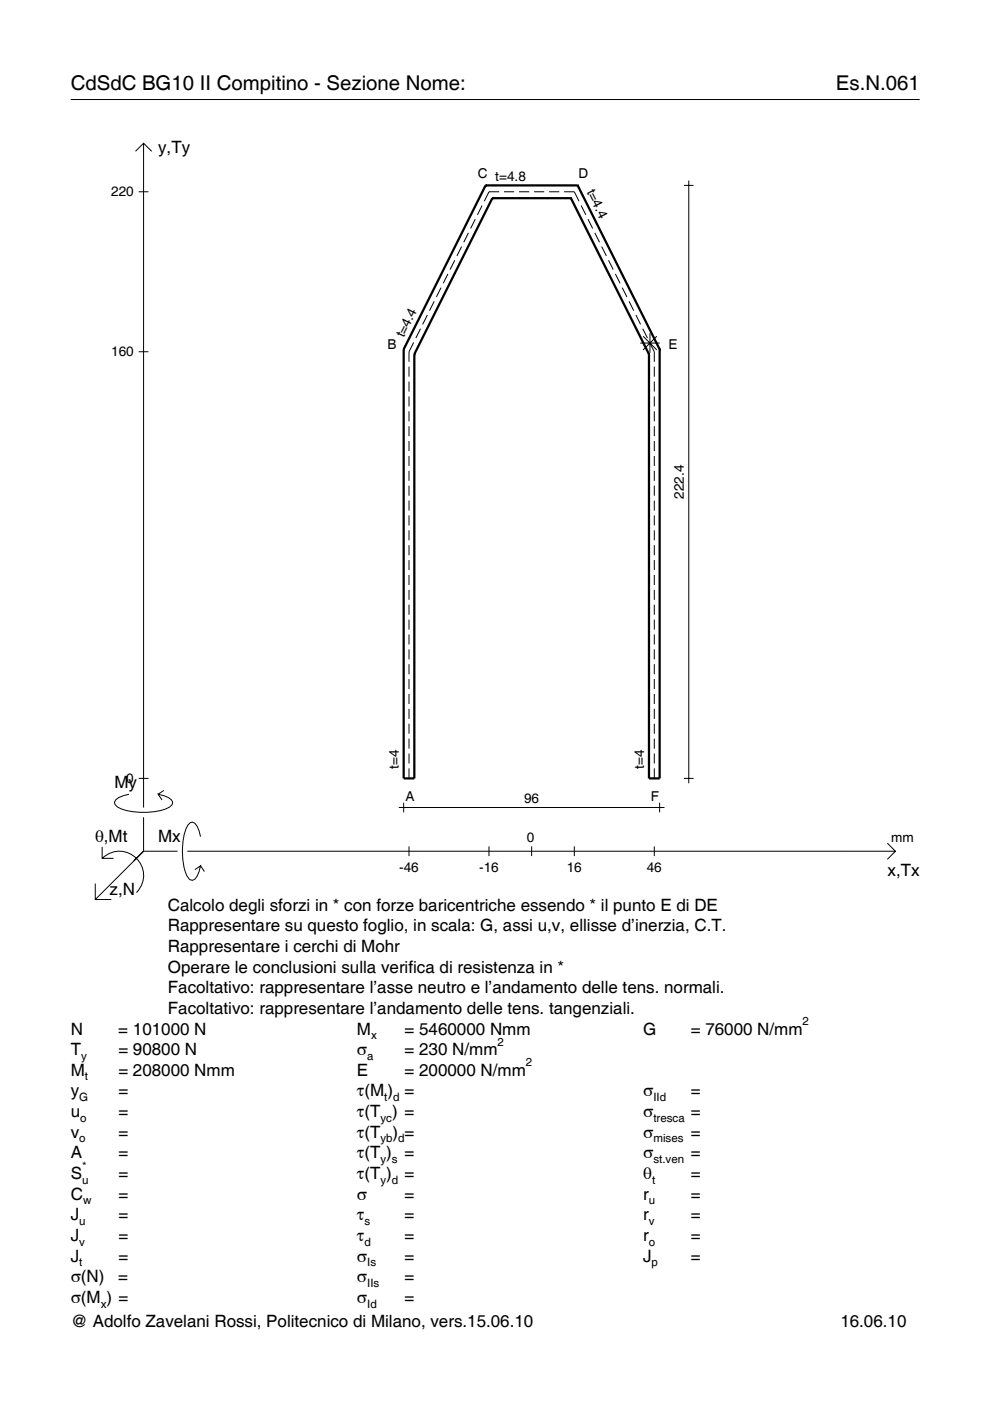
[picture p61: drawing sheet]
<svg xmlns="http://www.w3.org/2000/svg" width="210mm" height="297mm" viewBox="0 0 210 297" stroke-linecap="round" stroke-linejoin="round" font-family="sans-serif">
<defs><g id="words">
<g font-size="4.3">
<text x="15" y="19">CdSdC BG10 II Compitino - Sezione Nome:</text>
<text x="177.2" y="19">Es.N.061</text>
</g>
<g font-size="3.6">
<text x="33.5" y="32.4">y,Ty</text>
<text x="24.3" y="167.1">My</text>
<text x="20.1" y="178.4">θ,Mt</text>
<text x="33.5" y="178.4">Mx</text>
<text x="188.2" y="185.6">x,Tx</text>
<text x="23.2" y="189.7">z,N</text>
<text x="35.6" y="193.1">Calcolo degli sforzi in * con forze baricentriche essendo * il punto E di DE</text>
<text x="35.6" y="197.5">Rappresentare su questo foglio, in scala: G, assi u,v, ellisse d’inerzia, C.T.</text>
<text x="35.6" y="201.8">Rappresentare i cerchi di Mohr</text>
<text x="35.6" y="206.2">Operare le conclusioni sulla verifica di resistenza in *</text>
<text x="35.6" y="210.6">Facoltativo: rappresentare l’asse neutro e l’andamento delle tens. normali.</text>
<text x="35.6" y="215">Facoltativo: rappresentare l’andamento delle tens. tangenziali.</text>
<text x="15" y="219.3">N</text>
<text x="25.1" y="219.3">= 101000 N</text>
<text x="75.7" y="219.3">M</text>
<text x="85.8" y="219.3">= 5460000 Nmm</text>
<text x="136.4" y="219.3">G</text>
<text x="146.5" y="219.3">= 76000 N/mm</text>
<text x="15" y="223.7">T</text>
<text x="25.1" y="223.7">= 90800 N</text>
<text x="75.7" y="223.7">σ</text>
<text x="85.8" y="223.7">= 230 N/mm</text>
<text x="15" y="232.5">y</text>
<text x="15" y="228.1">M</text>
<text x="25.1" y="232.5">=</text>
<text x="25.1" y="228.1">= 208000 Nmm</text>
<text x="75.7" y="232.5">τ(M ) =</text>
<text x="75.7" y="228.1">E</text>
<text x="85.8" y="228.1">= 200000 N/mm</text>
<text x="136.4" y="232.5">σ</text>
<text x="146.5" y="232.5">=</text>
<text x="15" y="236.8">u</text>
<text x="25.1" y="236.8">=</text>
<text x="75.7" y="236.8">τ(T ) =</text>
<text x="136.4" y="236.8">σ</text>
<text x="146.5" y="236.8">=</text>
<text x="15" y="241.2">v</text>
<text x="15" y="245.6">A</text>
<text x="25.1" y="241.2">=</text>
<text x="25.1" y="245.6">=</text>
<text x="75.7" y="245.6">τ(T )</text>
<text x="75.7" y="241.2">τ(T</text>
<text x="83.3" y="241.2">) =</text>
<text x="85.8" y="245.6">=</text>
<text x="136.4" y="241.2">σ</text>
<text x="136.4" y="245.6">σ</text>
<text x="146.5" y="241.2">=</text>
<text x="146.5" y="245.6">=</text>
<text x="15" y="250">S</text>
<text x="25.1" y="250">=</text>
<text x="75.7" y="250">τ(T )</text>
<text x="85.8" y="250">=</text>
<text x="136.4" y="250">θ</text>
<text x="146.5" y="250">=</text>
<text x="15" y="254.3">C</text>
<text x="25.1" y="254.3">=</text>
<text x="75.7" y="254.3">σ</text>
<text x="85.8" y="254.3">=</text>
<text x="136.4" y="254.3">r</text>
<text x="146.5" y="254.3">=</text>
<text x="15" y="258.7">J</text>
<text x="15" y="263.1">J</text>
<text x="25.1" y="263.1">=</text>
<text x="25.1" y="258.7">=</text>
<text x="75.7" y="258.7">τ</text>
<text x="75.7" y="263.1">τ</text>
<text x="85.8" y="258.7">=</text>
<text x="85.8" y="263.1">=</text>
<text x="136.4" y="258.7">r</text>
<text x="136.4" y="263.1">r</text>
<text x="146.5" y="258.7">=</text>
<text x="146.5" y="263.1">=</text>
<text x="15" y="267.5">J</text>
<text x="25.1" y="267.5">=</text>
<text x="75.7" y="267.5">σ</text>
<text x="85.8" y="267.5">=</text>
<text x="136.4" y="267.5">J</text>
<text x="146.5" y="267.5">=</text>
<text x="15" y="271.8">σ(N)</text>
<text x="25.1" y="271.8">=</text>
<text x="75.7" y="271.8">σ</text>
<text x="85.8" y="271.8">=</text>
<text x="15" y="276.2">σ(M ) =</text>
<text x="15" y="281.4">@ Adolfo Zavelani Rossi, Politecnico di Milano, vers.15.06.10</text>
<text x="75.7" y="276.2">σ</text>
<text x="85.8" y="276.2">=</text>
<text x="178.2" y="281.4">16.06.10</text>
</g>
<g font-size="2.9">
<text x="23.6" y="41.7">220</text>
<text x="101.3" y="37.6">C t=4.8</text>
<text x="122.6" y="37.6">D</text>
<text x="124.3" y="40.7" transform="rotate(63 124.3 40.7)">t=4.4</text>
<text x="85.6" y="71.8" transform="rotate(-63 85.6 71.8)">t=4.4</text>
<text x="23.6" y="75.6">160</text>
<text x="82.2" y="73.9">B</text>
<text x="141.7" y="73.9">E</text>
<text x="145" y="105.8" transform="rotate(-90 145 105.8)">222.4</text>
<text x="26.8" y="166">0</text>
<text x="84.6" y="163" transform="rotate(-90 84.6 163)">t=4</text>
<text x="136.6" y="163" transform="rotate(-90 136.6 163)">t=4</text>
<text x="86" y="169.9">A</text>
<text x="111.1" y="170.2">96</text>
<text x="138" y="169.9">F</text>
<text x="111.7" y="178.4">0</text>
<text x="189" y="178.4">mm</text>
<text x="84.6" y="184.9">-46</text>
<text x="101.6" y="184.9">-16</text>
<text x="120.2" y="184.9">16</text>
<text x="137.1" y="184.9">46</text>
</g>
<g font-size="2.4">
<text x="78.7" y="220.3">x</text>
<text x="105.5" y="221.7">2</text>
<text x="170.2" y="217.3">2</text>
<text x="17.2" y="224.7">y</text>
<text x="77.9" y="224.7">a</text>
<text x="111.5" y="226.1">2</text>
<text x="16.8" y="233.5">G</text>
<text x="18" y="229.1">t</text>
<text x="81.5" y="233.5">t d</text>
<text x="138.5" y="233.5">IId</text>
<text x="17" y="237.8">o</text>
<text x="80.7" y="237.8">yc</text>
<text x="138.5" y="237.8">tresca</text>
<text x="16.8" y="242.2">o</text>
<text x="80.7" y="242.2">yb d</text>
<text x="138.5" y="242.2">mises</text>
<text x="17.4" y="251">u</text>
<text x="17.4" y="248">*</text>
<text x="80.7" y="246.6">y s</text>
<text x="80.7" y="251">y d</text>
<text x="138.2" y="251">t</text>
<text x="138.5" y="246.6">st.ven</text>
<text x="17.6" y="255.3">w</text>
<text x="137.6" y="255.3">u</text>
<text x="16.8" y="259.7">u</text>
<text x="77.3" y="259.7">s</text>
<text x="137.6" y="259.7">v</text>
<text x="16.8" y="268.5">t</text>
<text x="16.8" y="264.1">v</text>
<text x="77.3" y="264.1">d</text>
<text x="77.9" y="268.5">Is</text>
<text x="137.6" y="264.1">o</text>
<text x="138.2" y="268.5">p</text>
<text x="77.9" y="272.8">IIs</text>
<text x="21.4" y="277.2">x</text>
<text x="77.9" y="277.2">Id</text>
</g>
</g></defs>
<g fill="none" stroke="#000" stroke-width=".21">
<path d="M15 21.1h180M28.7 32.1l1.7-1.7 1.8 1.7M30.4 30.4v140.8M145 39.3h2.1M146 38.3v127.8M29.4 40.7h2.1M95 58.1l-1 2M96.4 55.2l-1 2M97.9 52.3l-1 2M99.3 49.4l-1 2M100.8 46.5l-1 1.9M102.2 43.6l-1 1.9"/>
<path d="M105.8 40.7h-2.1l-1 1.9M106.9 40.7h2.1M110 40.7h2.2M113.2 40.7h2.2M116.4 40.7h2.2M119.6 40.7h2.2l1 1.9M123.2 43.6l1 1.9M124.7 46.5l1 1.9M126.1 49.4l1 2M127.6 52.3l1 2M129 55.2l1 2M130.5 58.1l1 2"/>
<path d="M29.4 74.6h2.1M86.7 77.7v2.2M87.7 72.6l-1 2v2.1M89.2 69.7l-1 2M90.6 66.8l-1 2M92.1 63.9l-1 2M93.5 61l-1 2M131.9 61l1 2M133.4 63.9l1 2M134.8 66.8l1 2M135.7 72.7h4.2M136.3 69.7l1 2"/>
<path d="M136.3 71.3l3 2.9M137.7 72.6l1 2v2.1M137.8 70.7v4.1M138.7 77.7v2.2M139.3 71.3l-3 2.9M86.7 80.9v2.1M86.7 84v2.2M86.7 87.2v2.1M86.7 90.4v2.1M86.7 93.5v2.1M86.7 96.7v2.1M86.7 99.8v2.1"/>
<path d="M138.7 80.9v2.1M138.7 84v2.2M138.7 87.2v2.1M138.7 90.4v2.1M138.7 93.5v2.1M138.7 96.7v2.1M138.7 99.8v2.1M86.7 103v2.1M86.7 106.1v2.1M86.7 109.3v2.1M86.7 112.4v2.2M86.7 115.6v2.1"/>
<path d="M86.7 118.7v2.2M138.7 103v2.1M138.7 106.1v2.1M138.7 109.3v2.1M138.7 112.4v2.2M138.7 115.6v2.1M138.7 118.7v2.2M86.7 121.9v2.1M86.7 125.1v2.1M86.7 128.2v2.1M86.7 131.4v2.1M86.7 134.5v2.1"/>
<path d="M86.7 137.7v2.1M138.7 121.9v2.1M138.7 125.1v2.1M138.7 128.2v2.1M138.7 131.4v2.1M138.7 134.5v2.1M138.7 137.7v2.1M86.7 140.8v2.2M86.7 144v2.1M86.7 147.1v2.2M86.7 150.3v2.1M86.7 153.4v2.2"/>
<path d="M86.7 156.6v2.1M86.7 159.8v2.1M138.7 140.8v2.2M138.7 144v2.1M138.7 147.1v2.2M138.7 150.3v2.1M138.7 153.4v2.2M138.7 156.6v2.1M138.7 159.8v2.1M21.7 179.6v2.4h2.4M27.3 168.4a3.6 3.6 0 0 0-3 1.7l.1 .5a5.6 5.6 0 0 0 3.8 1.5 13.4 13.4 0 0 0 7.8-1l.5-.5 .1-.5a3.6 3.6 0 0 0-3.1-1.7l.8 1.2M29.4 165h2.1"/>
<path d="M30.4 173.3v7.2M34.7 167.6l-1.2 .8M42.5 177.4a3.6 3.6 0 0 0-1.7-3.1l-.5 .1a5.7 5.7 0 0 0-1.5 3.8 13.9 13.9 0 0 0 1.1 7.9l.4 .4 .5 .1a3.6 3.6 0 0 0 1.7-3l-1.2 .8M84.6 171.2h56.3M85.6 170.2v2M86.7 162.9v2.1M86.7 179.4v2.1M103.7 179.4v2.1M112.7 179.4v2.1M121.8 179.4v2.1M138.7 162.9v2.1M138.7 179.4v2.1"/>
<path d="M139.9 170.2v2M145 165h2.1M188.1 178.8l1.7 1.7-1.7 1.7M20.2 187.3v3.4h3.4M21.7 182a5.1 5.1 0 0 1 7.2 0 5.1 5.1 0 0 1 0 7.3M30.4 180.5l-10.2 10.2M30.4 180.5h7.2M39.7 180.5h150.1M42.5 183.6l.8 1.2"/>
</g>
<g fill="none" stroke="#000" stroke-width=".48">
<path d="M103 39.3h.1M103 39.3l-17.4 34.8M103 39.3h19.5M122.5 39.3h.1M122.5 39.3l17.4 34.8M104.4 42h.1M104.4 42l-16.6 33.1M104.4 42h16.6M121 42h.1M121 42l16.6 33.1M85.6 74.1h.1M85.6 74.1v90.9h2.2v-89.9"/>
<path d="M87.8 75.1h.1M137.6 75.1h.1M139.9 74.1h.1M139.9 74.1v90.9h-2.3v-89.9"/>
</g>
<use href="#words"/>
</svg>
